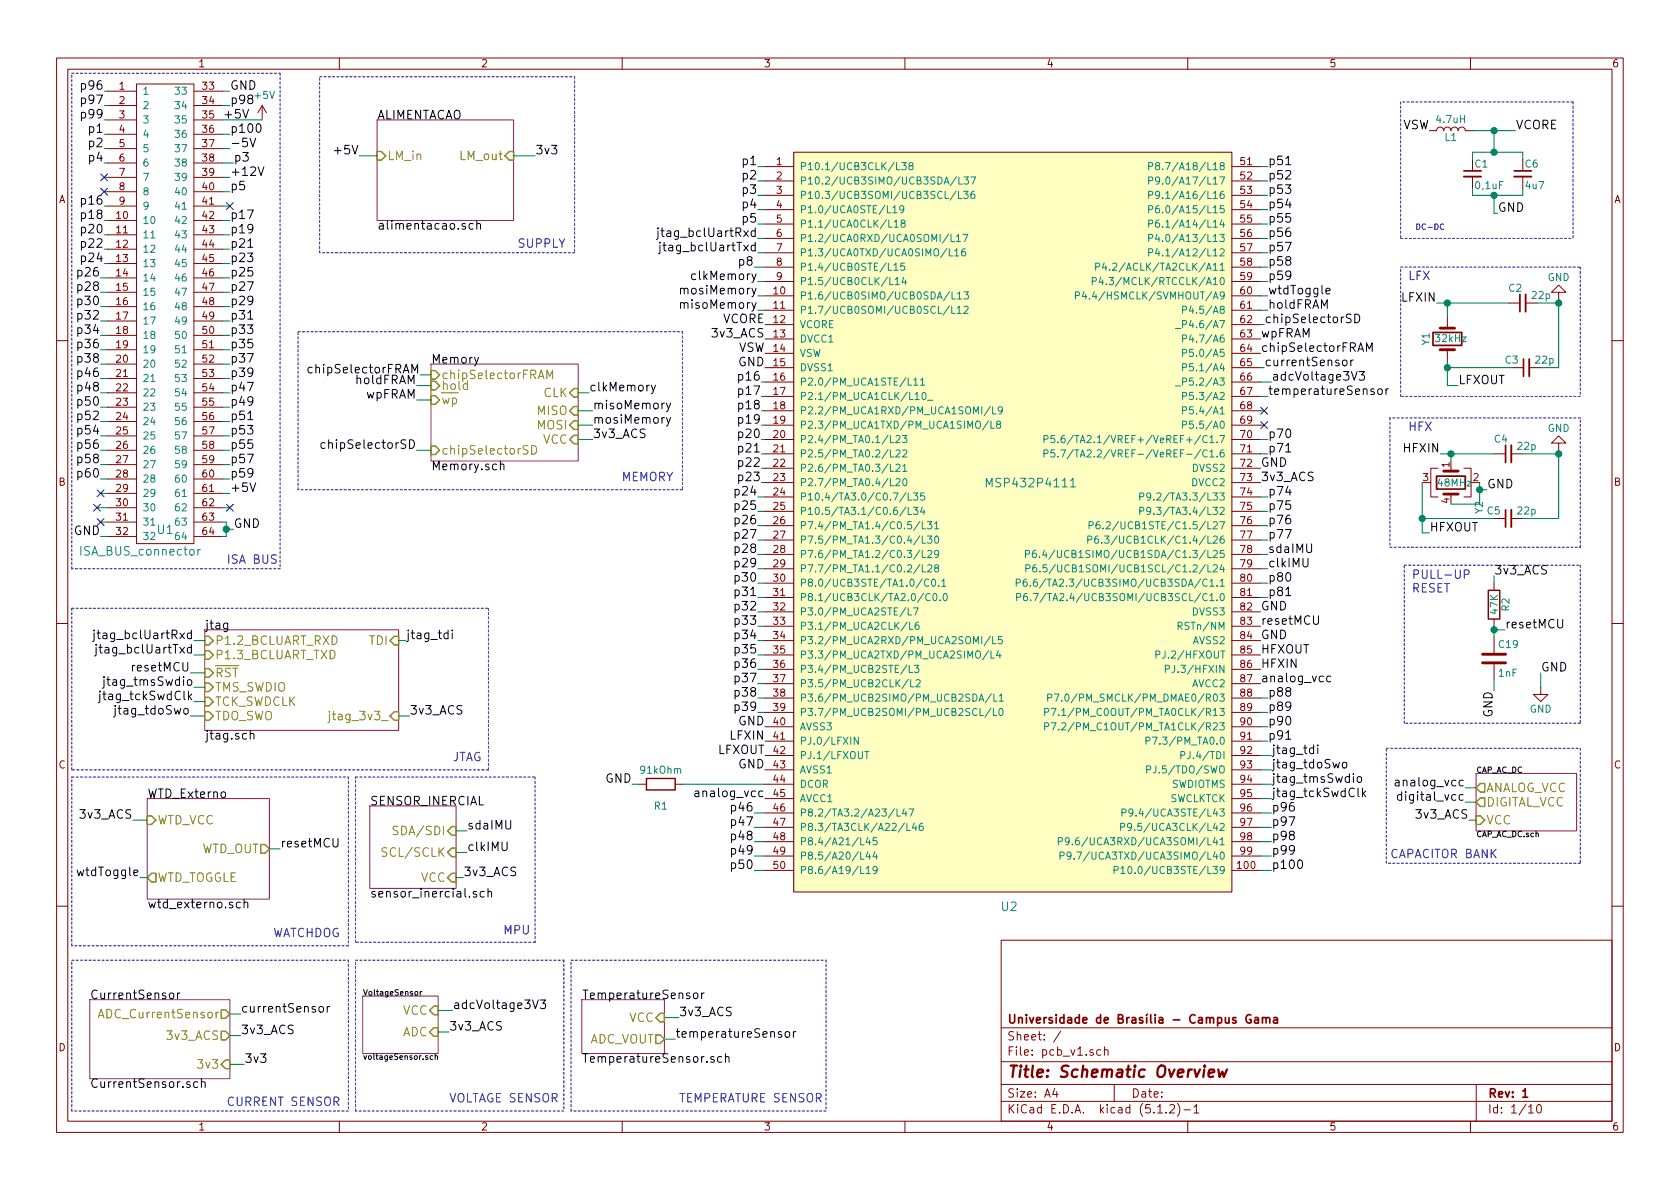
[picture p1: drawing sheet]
<svg xmlns="http://www.w3.org/2000/svg" width="297mm" height="210mm" viewBox="0 0 297 210" stroke-linecap="round" stroke-linejoin="round" font-family="sans-serif">
<defs><g id="words">
<text font-size="2.8" fill="#840000" x="178" y="190.5">Title: Schematic Overview</text>
<g font-size="2.1">
<text x="14.8" y="15.9">p96</text>
<text x="40.6" y="15.9">GND</text>
<text x="14.8" y="18.4">p97</text>
<text x="14.8" y="20.9">p99</text>
<text x="15.9" y="23.5">p1</text>
<text x="39.4" y="20.9">+5V</text>
<text x="40.6" y="18.4">p98</text>
<text x="40.6" y="23.5">p100</text>
<text x="66.7" y="21.1">ALIMENTACAO</text>
<text x="247.9" y="22.9">VSW</text>
<text x="268" y="22.9">VCORE</text>
<text x="15.9" y="26">p2</text>
<text x="15.9" y="28.6">p4</text>
<text x="40.6" y="26">-5V</text>
<text x="41.3" y="28.6">p3</text>
<text x="59.7" y="27.3">+5V</text>
<text x="94.6" y="27.3">3v3</text>
<text x="131.5" y="29.2">p1</text>
<text x="224.2" y="29.2">p51</text>
<text x="40.6" y="31.1">+12V</text>
<text x="40.6" y="33.6">p5</text>
<text x="131.5" y="31.7">p2</text>
<text x="131.5" y="34.3">p3</text>
<text x="224.2" y="31.7">p52</text>
<text x="224.2" y="34.3">p53</text>
<text x="14.8" y="38.7">p18</text>
<text x="14.8" y="36.2">p16</text>
<text x="14.8" y="41.3">p20</text>
<text x="40.6" y="41.3">p19</text>
<text x="40.6" y="38.7">p17</text>
<text x="66.7" y="40.6">alimentacao.sch</text>
<text x="117.7" y="41.9">jtag_bclUartRxd</text>
<text x="131.5" y="36.8">p4</text>
<text x="131.5" y="39.4">p5</text>
<text x="224.2" y="36.8">p54</text>
<text x="224.2" y="39.4">p55</text>
<text x="224.2" y="41.9">p56</text>
<text x="14.8" y="46.3">p24</text>
<text x="14.8" y="43.8">p22</text>
<text x="40.6" y="46.3">p23</text>
<text x="40.6" y="43.8">p21</text>
<text x="117.9" y="44.4">jtag_bclUartTxd</text>
<text x="130.9" y="47">p8</text>
<text x="224.2" y="44.4">p57</text>
<text x="224.2" y="47">p58</text>
<text x="14.1" y="54">p30</text>
<text x="14.1" y="51.4">p28</text>
<text x="14.1" y="48.9">p26</text>
<text x="40.6" y="54">p29</text>
<text x="40.6" y="51.4">p27</text>
<text x="40.6" y="48.9">p25</text>
<text x="120.9" y="52.1">mosiMemory</text>
<text x="122.9" y="49.5">clkMemory</text>
<text x="224.2" y="52.1">wtdToggle</text>
<text x="224.2" y="49.5">p59</text>
<text x="248" y="53.3">LFXIN</text>
<text x="14.1" y="59">p34</text>
<text x="14.1" y="56.5">p32</text>
<text x="40.6" y="59">p33</text>
<text x="40.6" y="56.5">p31</text>
<text x="120.9" y="54.6">misoMemory</text>
<text x="126.1" y="59.7">3v3_ACS</text>
<text x="222.9" y="59.7">wpFRAM</text>
<text x="223.5" y="57.1">chipSelectorSD</text>
<text x="224.2" y="54.6">holdFRAM</text>
<text x="14.1" y="64.1">p38</text>
<text x="14.1" y="61.6">p36</text>
<text x="40.6" y="64.1">p37</text>
<text x="40.6" y="61.6">p35</text>
<text x="76.2" y="64.3">Memory</text>
<text x="130.4" y="62.2">VSW</text>
<text x="130.5" y="64.8">GND</text>
<text x="222.9" y="62.2">chipSelectorFRAM</text>
<text x="14.1" y="66.7">p46</text>
<text x="14.1" y="69.2">p48</text>
<text x="14.1" y="71.7">p50</text>
<text x="40.6" y="66.7">p39</text>
<text x="40.6" y="69.2">p47</text>
<text x="40.6" y="71.7">p49</text>
<text x="55.4" y="66">chipSelectorFRAM</text>
<text x="63" y="67.9">holdFRAM</text>
<text x="64.6" y="70.5">wpFRAM</text>
<text x="104.1" y="69.2">clkMemory</text>
<text x="131" y="67.3">p16</text>
<text x="131" y="69.8">p17</text>
<text x="224.2" y="69.8">temperatureSensor</text>
<text x="224.8" y="67.3">adcVoltage3V3</text>
<text x="257.8" y="67.9">LFXOUT</text>
<text x="14.1" y="74.3">p52</text>
<text x="14.1" y="76.8">p54</text>
<text x="40.6" y="74.3">p51</text>
<text x="40.6" y="76.8">p53</text>
<text x="104.8" y="72.4">misoMemory</text>
<text x="104.8" y="74.9">mosiMemory</text>
<text x="104.8" y="77.5">3v3_ACS</text>
<text x="131" y="72.4">p18</text>
<text x="131" y="74.9">p19</text>
<text x="131" y="77.5">p20</text>
<text x="224.2" y="77.5">p70</text>
<text x="14.1" y="81.9">p58</text>
<text x="14.1" y="79.4">p56</text>
<text x="40.6" y="81.9">p57</text>
<text x="40.6" y="79.4">p55</text>
<text x="58" y="79.4">chipSelectorSD</text>
<text x="76.2" y="83.2">Memory.sch</text>
<text x="131" y="80">p21</text>
<text x="131" y="82.5">p22</text>
<text x="224.2" y="80">p71</text>
<text x="248.4" y="80">HFXIN</text>
<text x="14.1" y="84.4">p60</text>
<text x="40.6" y="87">+5V</text>
<text x="40.6" y="84.4">p59</text>
<text x="130.3" y="87.6">p24</text>
<text x="131" y="85.1">p23</text>
<text x="222.9" y="85.1">3v3_ACS</text>
<text x="224.2" y="87.6">p74</text>
<text x="262.9" y="86.4">GND</text>
<text x="13.1" y="94.6">GND</text>
<text x="41.3" y="93.3">GND</text>
<text x="130.3" y="90.2">p25</text>
<text x="130.3" y="92.7">p26</text>
<text x="130.3" y="95.2">p27</text>
<text x="224.2" y="95.2">p77</text>
<text x="224.2" y="92.7">p76</text>
<text x="224.2" y="90.2">p75</text>
<text x="252.7" y="94">HFXOUT</text>
<text x="130.3" y="97.8">p28</text>
<text x="130.3" y="100.3">p29</text>
<text x="224.2" y="100.3">clkIMU</text>
<text x="224.2" y="97.8">sdaIMU</text>
<text x="264.2" y="101.6">3v3_ACS</text>
<text x="130.3" y="102.9">p30</text>
<text x="130.3" y="105.4">p31</text>
<text x="130.3" y="107.9">p32</text>
<text x="224.2" y="102.9">p80</text>
<text x="224.2" y="105.4">p81</text>
<text x="18" y="113">jtag_bclUartRxd</text>
<text x="36.2" y="111.3">jtag</text>
<text x="71.8" y="113">jtag_tdi</text>
<text x="130.3" y="110.5">p33</text>
<text x="130.3" y="113">p34</text>
<text x="222.9" y="113">GND</text>
<text x="222.9" y="110.5">resetMCU</text>
<text x="266.1" y="111.1">resetMCU</text>
<text x="18.2" y="115.6">jtag_bclUartTxd</text>
<text x="23.7" y="118.7">resetMCU</text>
<text x="130.3" y="115.6">p35</text>
<text x="130.3" y="118.1">p36</text>
<text x="222.9" y="118.1">HFXIN</text>
<text x="222.9" y="115.6">HFXOUT</text>
<text x="272.4" y="118.7">GND</text>
<text x="18.6" y="123.8">jtag_tckSwdClk</text>
<text x="19.3" y="121.3">jtag_tmsSwdio</text>
<text x="130.3" y="120.6">p37</text>
<text x="130.3" y="123.2">p38</text>
<text x="130.3" y="125.7">p39</text>
<text x="222.9" y="120.6">analog_vcc</text>
<text x="224.2" y="123.2">p88</text>
<text x="224.2" y="125.7">p89</text>
<text x="21" y="126.4">jtag_tdoSwo</text>
<text x="36.2" y="130.8">jtag.sch</text>
<text x="72.4" y="126.4">3v3_ACS</text>
<text x="129.2" y="130.8">LFXIN</text>
<text x="224.2" y="128.3">p90</text>
<text x="224.2" y="130.8">p91</text>
<text x="263.9" y="126.9" transform="rotate(-90 263.9 126.9)">GND</text>
<text x="126.9" y="133.3">LFXOUT</text>
<text x="130.5" y="135.9">GND</text>
<text x="224.8" y="135.9">jtag_tdoSwo</text>
<text x="224.8" y="133.3">jtag_tdi</text>
<text x="26" y="141.1">WTD_Externo</text>
<text x="65.4" y="142.4">SENSOR_INERCIAL</text>
<text x="107" y="138.4">GND</text>
<text x="123.7" y="141">analog_vcc</text>
<text x="129.7" y="143.5">p46</text>
<text x="224.8" y="141">jtag_tckSwdClk</text>
<text x="224.8" y="138.4">jtag_tmsSwdio</text>
<text x="224.8" y="143.5">p96</text>
<text x="247.5" y="139.1">analog_vcc</text>
<text x="248.1" y="141.6">digital_vcc</text>
<text x="14.3" y="144.8">3v3_ACS</text>
<text x="49.5" y="149.9">resetMCU</text>
<text x="82.5" y="146.7">sdaIMU</text>
<text x="129.7" y="146">p47</text>
<text x="129.7" y="148.6">p48</text>
<text x="224.8" y="146">p97</text>
<text x="224.8" y="148.6">p98</text>
<text x="250.5" y="144.8">3v3_ACS</text>
<text x="14.1" y="154.9">wtdToggle</text>
<text x="81.9" y="154.9">3v3_ACS</text>
<text x="82.5" y="150.5">clkIMU</text>
<text x="129.7" y="151.1">p49</text>
<text x="129.7" y="153.7">p50</text>
<text x="224.8" y="151.1">p99</text>
<text x="224.8" y="153.7">p100</text>
<text x="26" y="160.6">wtd_externo.sch</text>
<text x="65.4" y="158.7">sensor_inercial.sch</text>
<text x="15.9" y="176.7">CurrentSensor</text>
<text x="42.5" y="179.1">currentSensor</text>
<text x="80" y="178.4">adcVoltage3V3</text>
<text x="102.9" y="176.7">TemperatureSensor</text>
<text x="120" y="179.7">3v3_ACS</text>
<text x="42.5" y="182.9">3v3_ACS</text>
<text x="79.4" y="182.2">3v3_ACS</text>
<text x="119.4" y="183.5">temperatureSensor</text>
<text x="43.2" y="188">3v3</text>
<text x="102.9" y="187.9">TemperatureSensor.sch</text>
<text x="15.9" y="192.4">CurrentSensor.sch</text>
</g>
<g font-size="2.1" fill="#848400">
<text x="68.5" y="28.3">LM_in</text>
<text x="81.5" y="28.3">LM_out</text>
<text x="78" y="67.1">chipSelectorFRAM</text>
<text x="78" y="71.5">wp</text>
<text x="78" y="69">hold</text>
<text x="96.1" y="70.2">CLK</text>
<text x="95" y="75.9">MOSI</text>
<text x="95" y="73.4">MISO</text>
<text x="78" y="80.4">chipSelectorSD</text>
<text x="96" y="78.5">VCC</text>
<text x="38" y="114">P1.2_BCLUART_RXD</text>
<text x="38" y="116.6">P1.3_BCLUART_TXD</text>
<text x="38" y="119.8">RST</text>
<text x="65.3" y="114">TDI</text>
<text x="38" y="122.3">TMS_SWDIO</text>
<text x="38" y="124.8">TCK_SWDCLK</text>
<text x="38" y="127.4">TDO_SWO</text>
<text x="59" y="127.4">jtag_3v3_</text>
<text x="262.8" y="140.1">ANALOG_VCC</text>
<text x="262.8" y="142.6">DIGITAL_VCC</text>
<text x="27.8" y="145.8">WTD_VCC</text>
<text x="70.3" y="147.7">SDA/SDI</text>
<text x="262.8" y="145.8">VCC</text>
<text x="27.8" y="156">WTD_TOGGLE</text>
<text x="35.4" y="150.9">WTD_OUT</text>
<text x="68.2" y="151.5">SCL/SCLK</text>
<text x="74.4" y="156">VCC</text>
<text x="71.2" y="179.4">VCC</text>
<text x="18.2" y="180.1">ADC_CurrentSensor</text>
<text x="29.7" y="183.9">3v3_ACS</text>
<text x="71.1" y="183.3">ADC</text>
<text x="104" y="184.5">ADC_VOUT</text>
<text x="111.2" y="180.7">VCC</text>
<text x="35.3" y="189">3v3</text>
</g>
<g font-size="2.1" fill="#008400">
<text x="264.8" y="37.5">GND</text>
<text x="127.7" y="57.1">VCORE</text>
<text x="223.5" y="64.8">currentSensor</text>
<text x="222.9" y="82.5">GND</text>
<text x="222.9" y="107.9">GND</text>
<text x="130.5" y="128.3">GND</text>
</g>
<g font-size="2.1" fill="#0000c2">
<text x="91.4" y="43.8">SUPPLY</text>
<text x="248.9" y="49.5">LFX</text>
<text x="248.9" y="76.2">HFX</text>
<text x="109.9" y="85.1">MEMORY</text>
<text x="40" y="99.7">ISA BUS</text>
<text x="249.6" y="102.4">PULL-UP</text>
<text x="249.6" y="104.8">RESET</text>
<text x="80" y="134.6">JTAG</text>
<text x="245.7" y="151.8">CAPACITOR BANK</text>
<text x="48.3" y="165.7">WATCHDOG</text>
<text x="88.9" y="165.2">MPU</text>
<text x="40" y="195.6">CURRENT SENSOR</text>
<text x="79.4" y="194.9">VOLTAGE SENSOR</text>
<text x="120" y="194.9">TEMPERATURE SENSOR</text>
</g>
<g font-size="2.1" fill="#008484">
<text x="175.1" y="86.2">MSP432P4111</text>
<text x="27.9" y="94.4">U1</text>
<text x="14.5" y="98.2">ISA_BUS_connector</text>
<text x="177.1" y="161.1">U2</text>
</g>
<g font-size="2.1" fill="#840000">
<text x="178" y="184">Sheet: /</text>
<text x="178" y="181">Universidade de Brasília - Campus Gama</text>
<text x="178" y="186.7">File: pcb_v1.sch</text>
<text x="178" y="196.9">KiCad E.D.A. kicad (5.1.2)-1</text>
<text x="178" y="194.1">Size: A4</text>
<text x="200" y="194.1">Date:</text>
<text x="263" y="194.1">Rev: 1</text>
<text x="263" y="196.9">Id: 1/10</text>
</g>
<g font-size="1.8" fill="#840000">
<text x="35" y="11.9">1</text>
<text x="85" y="11.9">2</text>
<text x="135" y="11.9">3</text>
<text x="185" y="11.9">4</text>
<text x="235" y="11.9">5</text>
<text x="285" y="11.9">6</text>
<text x="21.1" y="15.9">1</text>
<text x="35.9" y="15.9">33</text>
<text x="21.1" y="18.4">2</text>
<text x="21.1" y="20.9">3</text>
<text x="21.1" y="23.5">4</text>
<text x="35.9" y="18.4">34</text>
<text x="35.9" y="20.9">35</text>
<text x="35.9" y="23.5">36</text>
<text x="21.1" y="26">5</text>
<text x="21.1" y="28.6">6</text>
<text x="35.9" y="26">37</text>
<text x="35.9" y="28.6">38</text>
<text x="137.3" y="29.2">1</text>
<text x="219.4" y="29.2">51</text>
<text x="10.4" y="35.9">A</text>
<text x="21.1" y="31.1">7</text>
<text x="21.1" y="33.6">8</text>
<text x="35.9" y="33.6">40</text>
<text x="35.9" y="31.1">39</text>
<text x="137.3" y="31.7">2</text>
<text x="137.3" y="34.3">3</text>
<text x="219.4" y="31.7">52</text>
<text x="219.4" y="34.3">53</text>
<text x="285.4" y="35.9">A</text>
<text x="20.6" y="38.7">10</text>
<text x="20.6" y="41.3">11</text>
<text x="21.1" y="36.2">9</text>
<text x="35.9" y="36.2">41</text>
<text x="35.9" y="38.7">42</text>
<text x="35.9" y="41.3">43</text>
<text x="137.3" y="36.8">4</text>
<text x="137.3" y="39.4">5</text>
<text x="137.3" y="41.9">6</text>
<text x="219.4" y="36.8">54</text>
<text x="219.4" y="39.4">55</text>
<text x="219.4" y="41.9">56</text>
<text x="20.6" y="43.8">12</text>
<text x="20.6" y="46.3">13</text>
<text x="35.9" y="43.8">44</text>
<text x="35.9" y="46.3">45</text>
<text x="137.3" y="44.4">7</text>
<text x="137.3" y="47">8</text>
<text x="219.4" y="44.4">57</text>
<text x="219.4" y="47">58</text>
<text x="20.6" y="48.9">14</text>
<text x="20.6" y="51.4">15</text>
<text x="20.6" y="54">16</text>
<text x="35.9" y="48.9">46</text>
<text x="35.9" y="51.4">47</text>
<text x="35.9" y="54">48</text>
<text x="136.8" y="52.1">10</text>
<text x="137.3" y="49.5">9</text>
<text x="219.4" y="49.5">59</text>
<text x="219.4" y="52.1">60</text>
<text x="20.6" y="56.5">17</text>
<text x="20.6" y="59">18</text>
<text x="35.9" y="59">50</text>
<text x="35.9" y="56.5">49</text>
<text x="136.8" y="54.6">11</text>
<text x="136.8" y="57.1">12</text>
<text x="136.8" y="59.7">13</text>
<text x="219.4" y="54.6">61</text>
<text x="219.4" y="57.1">62</text>
<text x="219.4" y="59.7">63</text>
<text x="20.6" y="64.1">20</text>
<text x="20.6" y="61.6">19</text>
<text x="35.9" y="61.6">51</text>
<text x="35.9" y="64.1">52</text>
<text x="136.8" y="62.2">14</text>
<text x="136.8" y="64.8">15</text>
<text x="219.4" y="62.2">64</text>
<text x="219.4" y="64.8">65</text>
<text x="20.6" y="66.7">21</text>
<text x="20.6" y="69.2">22</text>
<text x="20.6" y="71.7">23</text>
<text x="35.9" y="66.7">53</text>
<text x="35.9" y="69.2">54</text>
<text x="35.9" y="71.7">55</text>
<text x="136.8" y="67.3">16</text>
<text x="136.8" y="69.8">17</text>
<text x="219.4" y="67.3">66</text>
<text x="219.4" y="69.8">67</text>
<text x="20.6" y="74.3">24</text>
<text x="20.6" y="76.8">25</text>
<text x="35.9" y="74.3">56</text>
<text x="35.9" y="76.8">57</text>
<text x="136.8" y="72.4">18</text>
<text x="136.8" y="74.9">19</text>
<text x="136.8" y="77.5">20</text>
<text x="219.4" y="72.4">68</text>
<text x="219.4" y="74.9">69</text>
<text x="219.4" y="77.5">70</text>
<text x="20.6" y="79.4">26</text>
<text x="20.6" y="81.9">27</text>
<text x="35.9" y="79.4">58</text>
<text x="35.9" y="81.9">59</text>
<text x="136.8" y="80">21</text>
<text x="136.8" y="82.5">22</text>
<text x="219.4" y="80">71</text>
<text x="219.4" y="82.5">72</text>
<text x="256.3" y="82.6" transform="rotate(-90 256.3 82.6)">1</text>
<text x="10.4" y="85.9">B</text>
<text x="20.6" y="89.5">30</text>
<text x="20.6" y="84.4">28</text>
<text x="20.6" y="87">29</text>
<text x="35.9" y="84.4">60</text>
<text x="35.9" y="87">61</text>
<text x="35.9" y="89.5">62</text>
<text x="136.8" y="85.1">23</text>
<text x="136.8" y="87.6">24</text>
<text x="219.4" y="85.1">73</text>
<text x="219.4" y="87.6">74</text>
<text x="251.6" y="85.1">3</text>
<text x="256.3" y="89" transform="rotate(-90 256.3 89)">4</text>
<text x="260.5" y="85.1">2</text>
<text x="285.4" y="85.9">B</text>
<text x="20.6" y="92.1">31</text>
<text x="20.6" y="94.6">32</text>
<text x="35.9" y="92.1">63</text>
<text x="35.9" y="94.6">64</text>
<text x="136.8" y="90.2">25</text>
<text x="136.8" y="92.7">26</text>
<text x="136.8" y="95.2">27</text>
<text x="219.4" y="90.2">75</text>
<text x="219.4" y="92.7">76</text>
<text x="219.4" y="95.2">77</text>
<text x="136.8" y="97.8">28</text>
<text x="136.8" y="100.3">29</text>
<text x="219.4" y="97.8">78</text>
<text x="219.4" y="100.3">79</text>
<text x="136.8" y="102.9">30</text>
<text x="136.8" y="105.4">31</text>
<text x="136.8" y="107.9">32</text>
<text x="219.4" y="102.9">80</text>
<text x="219.4" y="105.4">81</text>
<text x="219.4" y="107.9">82</text>
<text x="136.8" y="110.5">33</text>
<text x="136.8" y="113">34</text>
<text x="219.4" y="110.5">83</text>
<text x="219.4" y="113">84</text>
<text x="136.8" y="115.6">35</text>
<text x="136.8" y="118.1">36</text>
<text x="219.4" y="115.6">85</text>
<text x="219.4" y="118.1">86</text>
<text x="136.8" y="120.6">37</text>
<text x="136.8" y="123.2">38</text>
<text x="136.8" y="125.7">39</text>
<text x="219.4" y="120.6">87</text>
<text x="219.4" y="123.2">88</text>
<text x="219.4" y="125.7">89</text>
<text x="136.8" y="128.3">40</text>
<text x="136.8" y="130.8">41</text>
<text x="219.4" y="128.3">90</text>
<text x="219.4" y="130.8">91</text>
<text x="10.4" y="135.9">C</text>
<text x="136.8" y="133.3">42</text>
<text x="136.8" y="135.9">43</text>
<text x="219.4" y="133.3">92</text>
<text x="219.4" y="135.9">93</text>
<text x="285.4" y="135.9">C</text>
<text x="136.8" y="138.4">44</text>
<text x="136.8" y="141">45</text>
<text x="136.8" y="143.5">46</text>
<text x="219.4" y="138.4">94</text>
<text x="219.4" y="141">95</text>
<text x="219.4" y="143.5">96</text>
<text x="136.8" y="146">47</text>
<text x="136.8" y="148.6">48</text>
<text x="219.4" y="146">97</text>
<text x="219.4" y="148.6">98</text>
<text x="136.8" y="151.1">49</text>
<text x="136.8" y="153.7">50</text>
<text x="218.9" y="153.7">100</text>
<text x="219.4" y="151.1">99</text>
<text x="10.4" y="185.9">D</text>
<text x="285.4" y="185.9">D</text>
<text x="35" y="199.9">1</text>
<text x="85" y="199.9">2</text>
<text x="135" y="199.9">3</text>
<text x="185" y="199.9">4</text>
<text x="235" y="199.9">5</text>
<text x="285" y="199.9">6</text>
</g>
<g font-size="1.8" fill="#008484">
<text x="25.1" y="16.8">1</text>
<text x="31.3" y="16.8">33</text>
<text x="45.1" y="17.5">+5V</text>
<text x="25.1" y="19.3">2</text>
<text x="25.1" y="21.8">3</text>
<text x="31.3" y="19.3">34</text>
<text x="31.3" y="21.8">35</text>
<text x="254.1" y="21.8">4.7uH</text>
<text x="25.1" y="24.4">4</text>
<text x="25.1" y="26.9">5</text>
<text x="25.1" y="29.5">6</text>
<text x="31.3" y="24.4">36</text>
<text x="31.3" y="26.9">37</text>
<text x="31.3" y="29.5">38</text>
<text x="255.5" y="24.9">L1</text>
<text x="260.8" y="29.6">C1</text>
<text x="269.7" y="29.6">C6</text>
<text x="25.1" y="32">7</text>
<text x="25.1" y="34.5">8</text>
<text x="31.3" y="34.5">40</text>
<text x="31.3" y="32">39</text>
<text x="141.4" y="30.1">P10.1/UCB3CLK/L38</text>
<text x="141.4" y="32.6">P10.2/UCB3SIMO/UCB3SDA/L37</text>
<text x="141.4" y="35.2">P10.3/UCB3SOMI/UCB3SCL/L36</text>
<text x="205.9" y="30.1">P8.7/A18/L18</text>
<text x="205.9" y="32.6">P9.0/A17/L17</text>
<text x="205.9" y="35.2">P9.1/A16/L16</text>
<text x="261" y="33.4">0,1uF</text>
<text x="269.8" y="33.4">4u7</text>
<text x="25.1" y="37.1">9</text>
<text x="25.1" y="39.6">10</text>
<text x="31.3" y="37.1">41</text>
<text x="31.3" y="39.6">42</text>
<text x="141.4" y="37.7">P1.0/UCA0STE/L19</text>
<text x="141.4" y="40.3">P1.1/UCA0CLK/L18</text>
<text x="205.9" y="37.7">P6.0/A15/L15</text>
<text x="205.9" y="40.3">P6.1/A14/L14</text>
<text x="25.1" y="42.2">11</text>
<text x="25.1" y="44.7">12</text>
<text x="25.1" y="47.2">13</text>
<text x="31.3" y="42.2">43</text>
<text x="31.3" y="44.7">44</text>
<text x="31.3" y="47.2">45</text>
<text x="141.4" y="42.8">P1.2/UCA0RXD/UCA0SOMI/L17</text>
<text x="141.4" y="45.3">P1.3/UCA0TXD/UCA0SIMO/L16</text>
<text x="141.4" y="47.9">P1.4/UCB0STE/L15</text>
<text x="196.5" y="47.9">P4.2/ACLK/TA2CLK/A11</text>
<text x="205.9" y="42.8">P4.0/A13/L13</text>
<text x="205.9" y="45.3">P4.1/A12/L12</text>
<text x="25.1" y="49.8">14</text>
<text x="25.1" y="52.3">15</text>
<text x="31.3" y="49.8">46</text>
<text x="31.3" y="52.3">47</text>
<text x="141.4" y="53">P1.6/UCB0SIMO/UCB0SDA/L13</text>
<text x="141.4" y="50.4">P1.5/UCB0CLK/L14</text>
<text x="193" y="53">P4.4/HSMCLK/SVMHOUT/A9</text>
<text x="196.1" y="50.4">P4.3/MCLK/RTCCLK/A10</text>
<text x="266.8" y="51.6">C2</text>
<text x="270.9" y="52.9">22p</text>
<text x="273.6" y="49.7">GND</text>
<text x="25.1" y="54.9">16</text>
<text x="25.1" y="57.4">17</text>
<text x="25.1" y="59.9">18</text>
<text x="31.3" y="59.9">50</text>
<text x="31.3" y="54.9">48</text>
<text x="31.3" y="57.4">49</text>
<text x="141.4" y="55.5">P1.7/UCB0SOMI/UCB0SCL/L12</text>
<text x="141.4" y="58">VCORE</text>
<text x="209.4" y="58">_P4.6/A7</text>
<text x="210.4" y="55.5">P4.5/A8</text>
<text x="25.1" y="65">20</text>
<text x="25.1" y="62.5">19</text>
<text x="31.3" y="62.5">51</text>
<text x="31.3" y="65">52</text>
<text x="141.4" y="60.6">DVCC1</text>
<text x="141.4" y="63.1">VSW</text>
<text x="141.4" y="65.7">DVSS1</text>
<text x="210.4" y="60.6">P4.7/A6</text>
<text x="210.4" y="63.1">P5.0/A5</text>
<text x="210.4" y="65.7">P5.1/A4</text>
<text x="252.8" y="61" transform="rotate(-90 252.8 61)">Y1</text>
<text x="254" y="60.5">32kHz</text>
<text x="266.2" y="64.3">C3</text>
<text x="271.6" y="64.3">22p</text>
<text x="25.1" y="67.6">21</text>
<text x="25.1" y="70.1">22</text>
<text x="31.3" y="67.6">53</text>
<text x="31.3" y="70.1">54</text>
<text x="141.4" y="68.2">P2.0/PM_UCA1STE/L11</text>
<text x="141.4" y="70.7">P2.1/PM_UCA1CLK/L10_</text>
<text x="209.4" y="68.2">_P5.2/A3</text>
<text x="210.4" y="70.7">P5.3/A2</text>
<text x="25.1" y="72.6">23</text>
<text x="25.1" y="75.2">24</text>
<text x="25.1" y="77.7">25</text>
<text x="31.3" y="72.6">55</text>
<text x="31.3" y="75.2">56</text>
<text x="31.3" y="77.7">57</text>
<text x="141.4" y="73.3">P2.2/PM_UCA1RXD/PM_UCA1SOMI/L9</text>
<text x="141.4" y="75.8">P2.3/PM_UCA1TXD/PM_UCA1SIMO/L8</text>
<text x="210.4" y="73.3">P5.4/A1</text>
<text x="210.4" y="75.8">P5.5/A0</text>
<text x="273.6" y="76.4">GND</text>
<text x="25.1" y="80.3">26</text>
<text x="25.1" y="82.8">27</text>
<text x="31.3" y="80.3">58</text>
<text x="31.3" y="82.8">59</text>
<text x="141.4" y="78.4">P2.4/PM_TA0.1/L23</text>
<text x="141.4" y="80.9">P2.5/PM_TA0.2/L22</text>
<text x="141.4" y="83.4">P2.6/PM_TA0.3/L21</text>
<text x="190.1" y="78.4">P5.6/TA2.1/VREF+/VeREF+/C1.7</text>
<text x="191" y="80.9">P5.7/TA2.2/VREF-/VeREF-/C1.6</text>
<text x="211" y="83.4">DVSS2</text>
<text x="264.3" y="78.3">C4</text>
<text x="268.4" y="79.5">22p</text>
<text x="25.1" y="85.3">28</text>
<text x="25.1" y="87.9">29</text>
<text x="31.3" y="85.3">60</text>
<text x="31.3" y="87.9">61</text>
<text x="141.4" y="86">P2.7/PM_TA0.4/L20</text>
<text x="141.4" y="88.5">P10.4/TA3.0/C0.7/L35</text>
<text x="204.3" y="88.5">P9.2/TA3.3/L33</text>
<text x="210.8" y="86">DVCC2</text>
<text x="254.4" y="86">48MHz</text>
<text x="25.1" y="90.4">30</text>
<text x="25.1" y="93">31</text>
<text x="25.1" y="95.5">32</text>
<text x="31.3" y="90.4">62</text>
<text x="31.3" y="93">63</text>
<text x="31.3" y="95.5">64</text>
<text x="141.4" y="91.1">P10.5/TA3.1/C0.6/L34</text>
<text x="141.4" y="93.6">P7.4/PM_TA1.4/C0.5/L31</text>
<text x="196.6" y="93.6">P6.2/UCB1STE/C1.5/L27</text>
<text x="204.3" y="91.1">P9.3/TA3.4/L32</text>
<text x="262.2" y="90.8" transform="rotate(-90 262.2 90.8)">Y2</text>
<text x="263" y="91">C5</text>
<text x="268.4" y="91">22p</text>
<text x="141.4" y="96.1">P7.5/PM_TA1.3/C0.4/L30</text>
<text x="141.4" y="98.7">P7.6/PM_TA1.2/C0.3/L29</text>
<text x="141.4" y="101.2">P7.7/PM_TA1.1/C0.2/L28</text>
<text x="186.5" y="98.7">P6.4/UCB1SIMO/UCB1SDA/C1.3/L25</text>
<text x="186.7" y="101.2">P6.5/UCB1SOMI/UCB1SCL/C1.2/L24</text>
<text x="196.4" y="96.1">P6.3/UCB1CLK/C1.4/L26</text>
<text x="141.4" y="103.8">P8.0/UCB3STE/TA1.0/C0.1</text>
<text x="141.4" y="106.3">P8.1/UCB3CLK/TA2.0/C0.0</text>
<text x="184.8" y="103.8">P6.6/TA2.3/UCB3SIMO/UCB3SDA/C1.1</text>
<text x="184.9" y="106.3">P6.7/TA2.4/UCB3SOMI/UCB3SCL/C1.0</text>
<text x="141.4" y="108.8">P3.0/PM_UCA2STE/L7</text>
<text x="141.4" y="111.4">P3.1/PM_UCA2CLK/L6</text>
<text x="141.4" y="113.9">P3.2/PM_UCA2RXD/PM_UCA2SOMI/L5</text>
<text x="208.9" y="111.4">RSTn/NM</text>
<text x="211" y="108.8">DVSS3</text>
<text x="211" y="113.9">AVSS2</text>
<text x="264.8" y="108.5" transform="rotate(-90 264.8 108.5)">47K</text>
<text x="266.9" y="108" transform="rotate(-90 266.9 108)">R2</text>
<text x="141.4" y="116.5">P3.3/PM_UCA2TXD/PM_UCA2SIMO/L4</text>
<text x="141.4" y="119">P3.4/PM_UCB2STE/L3</text>
<text x="205.4" y="116.5">PJ.2/HFXOUT</text>
<text x="207.3" y="119">PJ.3/HFXIN</text>
<text x="265" y="119.7">1nF</text>
<text x="265.1" y="114.6">C19</text>
<text x="141.4" y="121.5">P3.5/PM_UCB2CLK/L2</text>
<text x="141.4" y="124.1">P3.6/PM_UCB2SIMO/PM_UCB2SDA/L1</text>
<text x="188.7" y="124.1">P7.0/PM_SMCLK/PM_DMAE0/R03</text>
<text x="210.8" y="121.5">AVCC2</text>
<text x="141.4" y="126.6">P3.7/PM_UCB2SOMI/PM_UCB2SCL/L0</text>
<text x="141.4" y="129.2">AVSS3</text>
<text x="141.4" y="131.7">PJ.0/LFXIN</text>
<text x="188.2" y="126.6">P7.1/PM_C0OUT/PM_TA0CLK/R13</text>
<text x="188.2" y="129.2">P7.2/PM_C1OUT/PM_TA1CLK/R23</text>
<text x="204.2" y="131.7">P7.3/PM_TA0.0</text>
<text x="270.5" y="126">GND</text>
<text x="113.4" y="136.8">91kOhm</text>
<text x="141.4" y="134.2">PJ.1/LFXOUT</text>
<text x="141.4" y="136.8">AVSS1</text>
<text x="204.2" y="136.8">PJ.5/TDO/SWO</text>
<text x="209.8" y="134.2">PJ.4/TDI</text>
<text x="115.7" y="143.2">R1</text>
<text x="141.4" y="139.3">DCOR</text>
<text x="141.4" y="141.9">AVCC1</text>
<text x="206.7" y="141.9">SWCLKTCK</text>
<text x="207.1" y="139.3">SWDIOTMS</text>
<text x="141.4" y="144.4">P8.2/TA3.2/A23/L47</text>
<text x="141.4" y="146.9">P8.3/TA3CLK/A22/L46</text>
<text x="141.4" y="149.5">P8.4/A21/L45</text>
<text x="190.8" y="149.5">P9.6/UCA3RXD/UCA3SOMI/L41</text>
<text x="200.7" y="146.9">P9.5/UCA3CLK/L42</text>
<text x="200.9" y="144.4">P9.4/UCA3STE/L43</text>
<text x="141.4" y="152">P8.5/A20/L44</text>
<text x="141.4" y="154.6">P8.6/A19/L19</text>
<text x="190.9" y="152">P9.7/UCA3TXD/UCA3SIMO/L40</text>
<text x="199.9" y="154.6">P10.0/UCB3STE/L39</text>
</g>
<text font-size="1.4" fill="#0000c2" x="250.2" y="40.6">DC-DC</text>
<g font-size="1.4">
<text x="261" y="136.7">CAP_AC_DC</text>
<text x="261" y="148">CAP_AC_DC.sch</text>
<text x="64.1" y="176">VoltageSensor</text>
<text x="64.1" y="187.4">voltageSensor.sch</text>
</g>
</g></defs>
<g fill="none" stroke="#840000" stroke-width=".18">
<path d="M10 10.3h277v189.9h-277zM12 12.2h273v186.1h-273zM19 16.1h5.1M19 18.7h5.1M24.1 14.9h10.2v81.2h-10.2zM34.3 16.1h5.1M34.3 18.7h5.1M46.4 18.7l-.8 1.2M46.4 18.7v2.5M46.4 18.7l.7 1.2M60 10.3v1.9M110 10.3v1.9"/>
<path d="M160 10.3v1.9M210 10.3v1.9M260 10.3v1.9M19 21.2h5.1M19 23.7h5.1M19 26.3h5.1M19 28.8h5.1M19 31.4h5.1M19 33.9h5.1M19 36.4h5.1M19 39h5.1M34.3 21.2h5.1"/>
<path d="M34.3 23.7h5.1M34.3 26.3h5.1M34.3 28.8h5.1M34.3 31.4h5.1M34.3 33.9h5.1M34.3 36.4h5.1M34.3 39h5.1M135.3 29.5h5M135.3 32h5M135.3 34.5h5M135.3 37.1h5M135.3 39.6h5"/>
<path d="M140.3 26.9h77.5v130.8h-77.5zM217.8 29.5h5.1M217.8 32h5.1M217.8 34.5h5.1M217.8 37.1h5.1M217.8 39.6h5.1M252.7 23.1h1.3a.63 .63 0 0 1 .6-.6 .63 .63 0 0 1 .7 .6 .63 .63 0 0 1 .6-.6 .63 .63 0 0 1 .6 .6 .63 .63 0 0 1 .7-.6 .63 .63 0 0 1 .6 .6 .63 .63 0 0 1 .6-.6 .63 .63 0 0 1 .7 .6h1.2M260.3 31.2v2.1M269.2 31.2v2.1M19 59.3h5.1M19 41.5h5.1M19 44.1h5.1"/>
<path d="M19 46.6h5.1M19 49.1h5.1M19 51.7h5.1M19 54.2h5.1M19 56.8h5.1M34.3 59.3h5.1M34.3 41.5h5.1M34.3 44.1h5.1M34.3 46.6h5.1M34.3 49.1h5.1M34.3 51.7h5.1M34.3 54.2h5.1"/>
<path d="M34.3 56.8h5.1M135.3 52.3h5M135.3 54.9h5M135.3 57.4h5M135.3 59.9h5M135.3 42.2h5M135.3 44.7h5M135.3 47.2h5M135.3 49.8h5M217.8 52.3h5.1M217.8 54.9h5.1M217.8 57.4h5.1"/>
<path d="M217.8 59.9h5.1M217.8 42.2h5.1M217.8 44.7h5.1M217.8 47.2h5.1M217.8 49.8h5.1M255.9 56.1v1.9M266.7 53.6h2M269.7 53.6h2.1M275.6 51.7h1.3l-1.3-1.3-1.3 1.3h1.3v1.3M10 60.2h2M19 64.4h5.1M19 66.9h5.1"/>
<path d="M19 61.8h5.1M19 69.5h5.1M19 72h5.1M19 74.5h5.1M19 77.1h5.1M19 79.6h5.1M34.3 64.4h5.1M34.3 66.9h5.1M34.3 61.8h5.1M34.3 69.5h5.1M34.3 72h5.1M34.3 74.5h5.1"/>
<path d="M34.3 77.1h5.1M34.3 79.6h5.1M135.3 65h5M135.3 62.5h5M135.3 67.6h5M135.3 70.1h5M135.3 72.6h5M135.3 75.2h5M135.3 77.7h5M217.8 65h5.1M217.8 62.5h5.1M217.8 67.6h5.1"/>
<path d="M217.8 70.1h5.1M217.8 72.6h5.1M217.8 75.2h5.1M217.8 77.7h5.1M255.9 61.8v1.9M267.3 65h2.1M270.4 65h2M275.6 78.4h1.3l-1.3-1.3-1.3 1.3h1.3v1.2M285 60.2h2M19 89.8h5.1M19 84.7h5.1M19 92.3h5.1"/>
<path d="M19 87.2h5.1M19 94.9h5.1M19 82.2h5.1M34.3 89.8h5.1M34.3 84.7h5.1M34.3 92.3h5.1M34.3 87.2h5.1M34.3 94.9h5.1M34.3 82.2h5.1M135.3 80.3h5M135.3 82.8h5M135.3 85.3h5"/>
<path d="M135.3 87.9h5M135.3 90.4h5M135.3 93h5M135.3 95.5h5M135.3 98h5M217.8 80.3h5.1M217.8 82.8h5.1M217.8 85.3h5.1M217.8 87.9h5.1M217.8 90.4h5.1M217.8 93h5.1M217.8 95.5h5.1"/>
<path d="M217.8 98h5.1M254.3 82.8h-1.3v5.1h1.3M256.5 82.8v.5M256.5 87.4v.5M258.8 82.8h1.3v5.1h-1.3M264.2 80.3h2M264.2 91.7h2M267.2 80.3h2M267.2 91.7h2M10 110.3h2M135.3 100.6h5M135.3 103.1h5"/>
<path d="M135.3 105.7h5M135.3 108.2h5M135.3 110.7h5M135.3 113.3h5M135.3 115.8h5M135.3 118.4h5M217.8 100.6h5.1M217.8 103.1h5.1M217.8 105.7h5.1M217.8 108.2h5.1M217.8 110.7h5.1M217.8 113.3h5.1"/>
<path d="M217.8 115.8h5.1M217.8 118.4h5.1M264.2 103.1v1.3M264.2 109.5v1.2M264.2 112.6v2.8M264.2 117.5v2.8M285 110.3h2M113 138.7h1.3M119.4 138.7h1.2M135.3 138.7h5M135.3 120.9h5M135.3 123.4h5"/>
<path d="M135.3 126h5M135.3 128.5h5M135.3 131.1h5M135.3 133.6h5M135.3 136.1h5M217.8 138.7h5.1M217.8 120.9h5.1M217.8 123.4h5.1M217.8 126h5.1M217.8 128.5h5.1M217.8 131.1h5.1M217.8 133.6h5.1"/>
<path d="M217.8 136.1h5.1M272.4 121.5v1.3h1.3l-1.3 1.3-1.3-1.3h1.3M135.3 153.9h5M135.3 141.2h5M135.3 143.8h5M135.3 146.3h5M135.3 148.8h5M135.3 151.4h5M217.8 153.9h5.1M217.8 141.2h5.1M217.8 143.8h5.1M217.8 146.3h5.1"/>
<path d="M217.8 148.8h5.1M217.8 151.4h5.1M10 160.2h2M177 166.3h108v32h-108zM285 160.2h2M60 198.3v1.9M110 198.3v1.9M160 198.3v1.9M177 194.8h108M177 191.8h108M177 187.8h108M177 181.8h108"/>
<path d="M186.5 192.5l-.4 1h1M186.8 193v1M187.6 182.3l-1.3 2M194.6 185.7l-.4-.1-.3 .3 .1 .6 .2 .1 .4-.1M195.3 185.7a.37 .37 0 0 1 .6 .1v.8M195.3 185.1v1.5M197 191.8v3M204.7 196.8h.8M206.2 196.7v.1M206.8 195.5l.2-.2h.4l.2 .2 .1 .3-.1 .2-.8 .8h.9M208.2 195.1a1.71 1.71 0 0 1 0 2.3M209.3 196.3h1.2"/>
<path d="M210 198.3v1.9M211.1 195.8l.4-.5v1.5M211.1 196.8h.9M260 198.3v1.9M261 191.8v6.5M270.3 195.8l.4-.5v1.5M270.3 196.8h.8M271.8 195.5l.4-.2a.94 .94 0 0 1 0 1.5 .79 .79 0 0 1-.4-1.3z"/>
</g>
<g fill="none" stroke="#840000" stroke-width=".3">
<path d="M258.8 30.2h3.1M267.7 30.2h3.1M253.4 58.8h5v2.3h-5zM268.7 52.1v3M266.2 78.7v3.1M269.4 63.5v3M254 84.2h5.1v2.3h-5.1zM266.2 90.2v3M221.2 179.5a.73 .73 0 0 0-.9 .5 .73 .73 0 0 0 .5 .9l.4-.1v-.5h-.3M223.2 179.9v1M221.9 180h.5l.1 .9M222.5 180.3l-.5 .1a.29 .29 0 0 0-.2 .2 .29 .29 0 0 0 .2 .3l.5-.1"/>
<path d="M223.2 180.1l.2-.2 .4 .1 .1 .9M223.9 180.1a.36 .36 0 0 1 .3-.2 .36 .36 0 0 1 .3 .2v.8M225.2 180h.6l.1 .9M225.9 180.3l-.6 .1a.29 .29 0 0 0-.2 .2 .29 .29 0 0 0 .2 .3l.6-.1M269.2 193l.5-.5v1.5M269.2 194h.9"/>
</g>
<path d="M213.7 189.8l1-.2-.1-.4-.5-.1-.4 .3v.9l.2 .1 .6-.1M215.4 189.1l.2 1.3 .5-.9 .3 .9 .5-1.3" fill="none" stroke="#840000" stroke-width=".41"/>
<path d="M263.1 104.4h2.1v5.1h-2.1zM114.3 137.7h5.1v2h-5.1z" fill="none" stroke="#840000" stroke-width=".25"/>
<path d="M66.7 21.2h24.1v17.8h-24.1zM76.2 64.4h26v17.1h-26zM36.2 111.4h34.3v17.8h-34.3zM261 136.8h17.8v10.1h-17.8zM26 141.2h21.6v17.8h-21.6zM65.4 142.5h15.2v14.6h-15.2zM15.9 176.8h24.7v13.9h-24.7zM64.1 176.1h13.4v10.2h-13.4zM102.9 176.8h14.6v9.5h-14.6z" fill="none" stroke="#840084" stroke-width=".18"/>
<g fill="none" stroke="#000" stroke-width=".18">
<path d="M42.9 19.3l.5 1.6 .5-1.6M44.2 24.4l.5 1.6 .5-1.6M45.4 22l.2-.1a.82 .82 0 0 1 .6 .6 .82 .82 0 0 1-.3 .8l-.3 .1-.3-.3v-.6zM45.6 29.5l.6 1.5 .5-1.5M83.6 39.6l-.4-.1-.3 .3 .2 .7h.5M84.3 39.6h.1a.37 .37 0 0 1 .6 .1v.8M84.3 39v1.5M227.3 29.1h.9M43.8 56.4h.9M43.8 43.7h.9M116.3 40.8v1.3l-.2 .2M116.3 40.3v.1"/>
<path d="M116.7 43.4v1.2l-.3 .3M116.7 42.8v.2M116.8 40.8h.6M133.5 43.4h-.4l-.3 .2 .1 .7h.6M133.5 40.9l-.4-.1-.3 .3 .1 .7h.6M133.5 40.3v1.5M133.5 42.8v1.6M234.4 51.5l.8-.2-.1-.3h-.4l-.3 .2 .1 .7h.6M238.9 55.6l-.6-.1-.3 .3 .1 .3 .7 .4v.4a.62 .62 0 0 1-.8 .1M239.5 55.5a.77 .77 0 0 1 .9 .8 .77 .77 0 0 1-.9 .8zM43.8 74.2h.9M55.2 65l-.4-.1-.3 .2v.7a.48 .48 0 0 0 .7 .1"/>
<path d="M57.5 78.4l-.5-.1-.3 .3 .2 .6h.6M72.4 77.8a.77 .77 0 0 1 .9 .7 .77 .77 0 0 1-.9 .8zM72.8 66v-1.6l.5 1.1 .5-1.1v1.6M84.6 63.2l-.5 1.4-.2 .1M115.2 68.1l.3 1M115.9 68.1l-.5 1.4-.2 .1M117.8 71.3l.4 1M117.8 73.8l.4 1M118.6 71.3l-.5 1.4-.3 .1M118.6 73.8l-.5 1.4-.3 .2M227.3 79.9h.9M237.4 63.8l.3-.1 .4 .1 .1 .6-.2 .2-.3 .1-.3-.2z"/>
<path d="M238.8 63.7v1M238.9 65.7l.5 1.5 .6-1.5M239.3 63.7h-.3l-.2 .3M240.3 65.7h.9l-.5 .6h.4l.1 .3-.1 .6h-.6l-.2-.1M241.6 62.1v-1.5l.5 1.1 .5-1.1v1.5M243.7 68.9l.2-.1 .4 .1 .1 .6-.2 .2-.3 .1-.2-.2zM245.1 68.8v1M245.5 68.8h-.3l-.1 .2M44.2 85.4l.5 1.5 .5-1.5M88.5 82.2l.2-.1h.3l.1 1M88.5 81.6v1.5M230.4 98.7l.1 1.4a.48 .48 0 0 0 .7 0l.1-1.4"/>
<path d="M16.6 111.9v1.3l-.2 .3M16.6 111.4v.2M17 114.5v1.3l-.3 .2M17 114v.1M17.1 111.9h.6M18.4 119.7v.1M33.8 114.5h-.4l-.3 .3 .1 .6h.6M33.8 112l-.4-.1-.3 .3 .1 .7h.6M33.8 111.4v1.5M33.8 114v1.5M40.3 110.2v1.2l-.3 .3-.4-.1M40.3 110.3l-.5-.1-.2 .1v.7a.48 .48 0 0 0 .7 .1"/>
<path d="M79.2 112l-.4-.1-.2 .2v.7a.48 .48 0 0 0 .6 .1M79.2 111.4v1.5M80 111.4v.2M80 111.9v1M227.3 105.3h.9M232.2 108.9l.1 1.4a.48 .48 0 0 0 .7 0l.1-1.4M235.3 119.6h-.5l-.2 .2 .1 .7h.6M275.4 109.5l.1 1.4a.48 .48 0 0 0 .7 0l.1-1.4M17.7 122.7v1.3l-.3 .3M17.7 122.2v.1M18.4 120.2v1.3l-.3 .2M20.4 125.3v1.3l-.3 .2"/>
<path d="M33.2 120.3l.4-.1 .3 .3v.4l-.3 .3-.4-.1-.1-.2zM33.5 123.2l.4 .5M33.9 122.7l-.6 .6M44.2 129.8l.2-.1 .4 .1 .1 .9M44.2 129.2v1.5M122.9 139.9h.6v1M227.3 130.7h.9M232.3 132.3h-.5l-.2 .1v.7a.48 .48 0 0 0 .7 .1M232.3 131.7v1.6M233 131.7v.2M233 132.3v1M237.4 134.9l.2-.1 .5 .1v.6l-.1 .2-.4 .1-.2-.1z"/>
<path d="M239.3 136.8v.2M239.3 137.3v1M240 137.5l.2-.2 .5 .2v.5l-.1 .3h-.4l-.2-.1zM240.1 139.4v1.3l.2 .2M240.9 139.4v1.5M241.5 139.9l-.6 .6M246.7 138h.6l.1 1M247.4 138.3l-.5 .1a.31 .31 0 0 0-.3 .3 .31 .31 0 0 0 .3 .3l.5-.1M42.5 159.6l-.4-.1-.3 .3 .1 .7h.6M43.2 159.7v-.1a.37 .37 0 0 1 .6 .1v.8M43.2 159v1.5M58.9 148.3l.1 1.3a.48 .48 0 0 0 .7 0l.1-1.3"/>
<path d="M84.3 157.7l-.4-.1-.2 .2v.3l.6 .1v.4h-.6M85.6 157.7l-.4-.1-.2 .2v.7a.48 .48 0 0 0 .6 .1M86.3 157.8l.2-.2 .3 .1 .1 .9M86.3 157.1v1.5M88.8 148.9v1.4a.48 .48 0 0 0 .8 0l.1-1.4M123.5 140.2l-.5 .1a.31 .31 0 0 0-.2 .3 .31 .31 0 0 0 .2 .3l.5-.1M229.6 152.2l.2-.1a.82 .82 0 0 1 .6 .6 .82 .82 0 0 1-.3 .8l-.3 .1-.3-.3-.1-.7zM241 140.3l.5 .6M247.8 140.6l-.4-.1-.3 .3v.4l.1 .2h.6M30 175.7l.2-.1 .5 .1v.6l-.1 .2-.4 .1-.2-.2zM31.4 175.6v1M31.8 175.6l-.4 .3"/>
<path d="M56.5 178.1l.2-.1 .4 .1 .1 .6-.2 .2-.3 .1-.2-.2zM57.9 178v1M58.3 178h-.3l-.1 .3M73.4 175.4h.4v.5h-.4zM74.3 175.3v.7M74.6 175.3l-.3 .2M94.2 176.8l.5 1.6 .5-1.6M95.5 176.8h1l-.5 .6 .3 .1 .2 .2-.2 .6-.5 .1-.3-.2M122.7 175.7l.2-.1 .4 .1 .1 .6-.1 .2-.4 .1-.2-.2zM124.1 175.6v1M124.5 175.6l-.4 .3M35 191.4l-.5-.1-.2 .1v.7a.48 .48 0 0 0 .7 .1"/>
<path d="M35.6 191.4l.2-.1 .4 .1 .1 .9M35.6 190.8v1.5M76.5 186.7h-.3l-.2 .2 .1 .4h.4M76.9 186.8l.4-.1 .1 .6M76.9 186.4v.9M126.2 186.9l-.3-.1-.2 .2v.3l.5 .1v.4h-.5M127.6 186.9l-.4-.1-.3 .2v.7a.48 .48 0 0 0 .7 .1M128.3 187l.2-.2 .4 .1v1M128.3 186.3v1.6M138.9 182.5l.2-.1 .4 .1 .1 .6-.1 .3h-.4l-.2-.1zM140.3 182.4v1M140.7 182.4l-.3 .1-.1 .2"/>
</g>
<g fill="none" stroke="#848400" stroke-width=".25">
<path d="M66.7 26.8h.7l.8 .8-.8 .7h-.7zM90 26.8h.8v1.5h-.8l-.7-.7zM76.2 65.5h.8l.7 .8-.7 .8h-.8zM76.2 70h.8l.7 .7-.7 .8h-.8zM76.2 67.4h.8l.7 .8-.7 .8h-.8zM76.2 78.9h.8l.7 .7-.7 .8h-.8zM101.5 74.4h.7v1.5h-.7l-.8-.7zM101.5 77h.7v1.5h-.7l-.8-.8zM101.5 68.7h.7v1.5h-.7l-.8-.7zM101.5 71.9h.7v1.5h-.7l-.8-.8zM36.2 112.5h.8l.7 .8-.7 .7h-.8zM36.2 115.1h.8l.7 .7-.7 .8h-.8z"/>
<path d="M36.2 118.2h.8l.7 .8-.7 .8h-.8zM69.7 112.5h.8v1.5h-.8l-.7-.7zM36.2 120.8h.8l.7 .7-.7 .8h-.8zM36.2 123.3h.8l.7 .8-.7 .7h-.8zM36.2 125.9h.8l.7 .7-.7 .8h-.8zM69.7 125.9h.8v1.5h-.8l-.7-.8zM261.7 138.6h.8v1.5h-.8l-.7-.8zM26 144.3h.8l.8 .7-.8 .8h-.8zM26.8 154.4h.8v1.6h-.8l-.8-.8zM46.1 149.3h.8l.7 .8-.7 .8h-.8zM79.1 146.9l.8-.7h.7v1.5h-.7zM79.9 154.4h.7v1.6h-.7l-.8-.8z"/>
<path d="M79.9 150h.7v1.5h-.7l-.8-.8zM261 144.3h.7l.8 .7-.8 .8h-.7zM261.7 141.1h.8v1.5h-.8l-.7-.7zM39.1 178.6h.8l.7 .7-.7 .8h-.8zM76.7 177.9h.8v1.5h-.8l-.8-.7zM116.7 179.2h.8v1.5h-.8l-.7-.7zM39.1 182.4h.8l.7 .7-.7 .8h-.8zM39.9 187.4h.7v1.6h-.7l-.8-.8zM76.7 181.7h.8v1.6h-.8l-.8-.8zM116 183h.7l.8 .8-.8 .7h-.7z"/>
</g>
<path d="M258.8 31.2h3.1M267.7 31.2h3.1M269.7 52.1v3M267.2 78.7v3.1M270.4 63.5v3M267.2 90.2v3" fill="none" stroke="#840000" stroke-width=".33"/>
<path d="M255.2 39.7a.44 .44 0 0 0-.6 .4 .44 .44 0 0 0 .6 .4M258.9 101.6l.7-.1 .1-.2v-.4l-.2-.1h-.6v1.5" fill="none" stroke="#0000c2" stroke-width=".18"/>
<path d="M82.6 67.9h-.4l-.3 .2v.5l.1 .2h.6M82.6 67.4v1.5M93.3 78.9l-.5-.1-.3 .3 .1 .3 .7 .3v.5a.62 .62 0 0 1-.8 0M94 78.8a.77 .77 0 0 1 .9 .7 .77 .77 0 0 1-.9 .8zM96.7 67v-1.5l.5 1 .5-1v1.5M58.2 126.3v1.3l-.2 .2M58.2 125.8v.1M68.4 150a.62 .62 0 0 0-.8 0v.5l.6 .3 .2 .3-.3 .3h-.6M70.4 146.2l-.6-.1-.2 .1v.5l.6 .3 .2 .3-.3 .3-.6-.1M38.6 179l-.3 .1-.1 .2M17.4 180l.5-1.5 .5 1.5" fill="none" stroke="#848400" stroke-width=".18"/>
<g fill="none" stroke="#008484" stroke-width=".18">
<path d="M157.1 38.9v1.3h.6M157.9 36.7l.3-.3v1.2M157.9 37.6h.7M158.1 39.3l.4-.4v1.3M158.5 28.7v1.3h.6M159.4 28.7h.8l-.4 .5 .4 .2v.5l-.2 .1-.6-.1M159.6 39.5l-.3-.3 .3-.3h.2l.2 .3v.1l-.6 .2-.1 .2v.2l.3 .3 .3-.1 .1-.2v-.2l-.2-.2M159.8 36.9l-.2 .3h-.3l-.2-.3v-.4l.2-.1h.3l.2 .2a.97 .97 0 0 1-.2 1h-.4M161 29.3l-.2-.1v-.3l.4-.2 .2 .3v.2l-.6 .2-.1 .1 .1 .4 .2 .1h.3l.1-.2v-.3l-.2-.2M169.1 33.8l-1.1 1.6M169.1 31.2l-1.1 1.7M169.5 33.8v1.3h.6"/>
<path d="M169.5 31.3v1.3h.6M170.4 33.8h.8l-.5 .5 .4 .1v.6l-.2 .1-.5-.1M170.4 31.3h.8l-.4 .5 .4 .1-.1 .6-.5 .1-.2-.2M171.7 31.3h.8l-.5 1.3M172.3 33.8l-.5 .2-.1 .4v.6l.2 .1 .4-.1 .1-.1-.1-.5-.4-.1-.2 .3M203.1 29.4h.6l.1-.5-.2-.2h-.5v1.3M203.1 31.9h.6l.1-.5-.2-.1h-.5v1.3M203.1 34.5l.6-.1 .1-.4-.2-.2h-.5v1.3M203.1 37h.6l.1-.5-.2-.1h-.5v1.2M203.1 39.6l.6-.1 .1-.5-.2-.1h-.5v1.3M204.5 29.3l-.2-.2 .1-.2 .1-.2 .5 .2v.3l-.6 .2-.1 .1v.3l.2 .2h.4l.1-.2v-.4l-.2-.1M204.9 36.4h-.2a.79 .79 0 0 0-.2 1.2l.5-.1v-.5l-.5-.2-.2 .3"/>
<path d="M204.9 38.9h-.2a.79 .79 0 0 0-.2 1.3l.5-.1v-.6l-.5-.1-.2 .2M205 31.8l-.2 .3-.4-.1-.1-.2v-.3l.2-.2h.3l.2 .2a.88 .88 0 0 1-.2 1l-.4 .1M205 34.4l-.2 .2h-.4l-.1-.2v-.3l.2-.3h.3l.2 .3a.88 .88 0 0 1-.2 .9l-.4 .1M157.1 46.5v1.3h.6M157.3 49.1v1.2h.6M158 46.9l.4-.4v1.3M158 47.8h.8M158.1 40.2h.7M158.3 49.4l.3-.3v1.2M158.3 50.3h.7M159.8 49l-.3 .9h.8M159.9 46.5h-.6v.6l.1-.1 .5 .1v.6l-.2 .1-.4-.1"/>
<path d="M160.1 49.5v.8M167.7 41.4l-1.1 1.6M167.8 44v1.3h.7M167.8 54.1l-1 1.6M167.9 51.6l-1.1 1.6M168.1 41.4v1.3h.7M168.3 54.1v1.3h.6M168.3 51.6v1.3h.6M168.8 44.3l.4-.3v1.3M168.8 45.3h.7M169.1 41.8l.4-.4v1.3M169.1 42.7h.7"/>
<path d="M169.2 54.5l.4-.4v1.3M169.2 55.4h.8M169.3 52l.3-.4v1.3M169.3 52.9h.7M170.3 41.4h.8l-.5 1.3M170.4 51.6h.8l-.4 .5 .4 .1-.1 .6-.5 .1-.2-.1M170.4 54.3l.5-.2 .2 .2 .1 .2-.1 .2-.7 .7h.8M170.6 44l-.3 .1a.87 .87 0 0 0 0 1.2l.4-.2v-.5l-.4-.1-.3 .2M190.1 52.3l.7-.1 .1-.2-.1-.3-.2-.1h-.5v1.3M191.7 51.6l-.3 .8h.8M192 52v.9M193.1 49.7h.6l.2-.2-.1-.3-.2-.1h-.5v1.2"/>
<path d="M193.7 47.2l.6-.1 .1-.4-.2-.2h-.5v1.3M194.6 49l-.3 .9h.8M194.9 49.5v.8M195.2 46.5l-.3 .9h.8M195.5 47v.8M195.6 50.2v.1M203.1 42.1h.6l.1-.5-.2-.2h-.5v1.3M203.1 44.6h.6l.1-.5-.2-.1h-.5v1.3M204.6 41.4l-.3 .9h.8M204.6 43.9l-.3 .9h.8M204.9 41.9v.8M204.9 44.4v.9"/>
<path d="M207.8 58.1h1M209.1 54.8l.7-.1v-.4l-.2-.2h-.5v1.3M209.1 59.9l.7-.1v-.4l-.2-.2h-.5v1.3M215.7 47.8h.8M157.4 77v1.3h.6M157.4 79.5v1.3h.6M158.4 77.1l.5-.1 .2 .4v.2l-.8 .7h.8M158.4 79.7l.5-.2 .2 .4v.2l-.8 .7h.8M159.6 77h.8l-.5 .5 .4 .1 .1 .4-.3 .3-.5-.1M159.6 79.7l.5-.2 .3 .4-.8 .9h.8M160.6 66.8v1.3h.6M161.5 67.2l.4-.4v1.3"/>
<path d="M161.5 68.1h.8M161.8 70.7h.7M162.8 67.2l.3-.4v1.3M162.8 68.1h.7M163.1 69.5l.2-.1a.67 .67 0 0 1 .4 .6 .67 .67 0 0 1-.4 .7l-.2-.2-.1-.3zM164 70.8h.9M174.8 74.4l-1.1 1.6M175.1 71.9l-1.1 1.6M175.2 74.5v1.2h.6M175.5 71.9v1.3h.6M176.4 75l-.1-.1v-.3l.4-.1 .2 .1v.3l-.6 .2-.1 .2v.2l.2 .2h.3l.2-.2v-.4l-.2-.1M177.2 72.5l-.2 .2h-.4l-.1-.2v-.3l.2-.3h.3l.2 .3a.97 .97 0 0 1-.2 .9l-.4 .1"/>
<path d="M184.6 77.7l.6-.1 .1-.2-.1-.3-.1-.1h-.5v1.3M186.5 77h-.6l-.1 .6 .2-.1 .4 .1 .1 .6-.2 .1-.5-.1M186.5 79.5h-.6l-.1 .7 .2-.2 .4 .1 .1 .6-.2 .1-.5-.1M187.1 78.2v.1M187.6 79.5h.8l-.5 1.3M188.2 77h-.2a.79 .79 0 0 0-.1 1.3l.3-.1 .1-.5-.2-.2h-.2l-.3 .2M189.8 77l-1.1 1.6M189.8 79.5l-1.1 1.6M190 79.5h.8M190.4 79.5v1.3M207.8 68.2h1M209.1 62.4l.7-.1v-.4l-.2-.1h-.5v1.2"/>
<path d="M209.1 65l.7-.1v-.5l-.2-.1h-.5v1.3M209.1 70l.7-.1v-.4l-.2-.1h-.5v1.3M209.1 72.6l.7-.1v-.4l-.2-.2h-.5v1.3M209.1 75.1l.7-.1v-.4l-.2-.1h-.5v1.2M35 97.1v1.1M35.4 97.1l-.3 .1-.1 .2M157.4 82.1v1.3h.6M157.4 84.6v1.3h.6M158.4 82.2l.5-.1 .2 .3v.2l-.8 .8h.8M158.4 84.8l.5-.2 .2 .4v.2l-.8 .7h.8M159.6 82.4l.4-.3v1.3M159.6 83.4h.8"/>
<path d="M159.7 84.8l.2-.2a.67 .67 0 0 1 .5 .7 .67 .67 0 0 1-.5 .6l-.3-.5zM160.2 87.1l-1.1 1.6M160.2 89.7l-1.1 1.6M160.6 87.2v1.2h.6M160.6 89.7v1.3h.6M161.5 87.2h.8l-.5 .4 .4 .2v.5l-.2 .1-.5-.1M161.5 89.7h.8l-.5 .5 .4 .1v.6l-.2 .1-.5-.1M162.6 92.2l-1.1 1.6M162.6 94.7l-1.1 1.7M162.6 97.3l-1.1 1.6M162.6 99.8l-1.1 1.6M163.1 89.7l-.3 .8h.8"/>
<path d="M163.1 92.2v1.3h.6M163.1 94.8v1.3h.6M163.1 97.3v1.3h.6M163.1 99.9v1.2h.6M163.4 90.1v.9M163.4 87.2h-.6v.6l.4-.2 .3 .3v.3l-.3 .2-.4-.1M164 92.2h.8l-.5 .5 .4 .2 .1 .4-.3 .2-.5-.1M164 94.8h.8l-.5 .5 .4 .1 .1 .4-.3 .3-.5-.2M164 97.5l.5-.2 .3 .4-.8 .9h.8M164 100l.5-.1 .3 .3-.8 .9h.8M165.3 92.6l.3-.4v1.3M165.3 93.5h.7"/>
<path d="M165.4 94.9l.2-.1a.69 .69 0 0 1 .4 .6 .69 .69 0 0 1-.4 .7l-.2-.2-.1-.3zM166 97.9l-.3 .2h-.3l-.1-.2v-.4l.2-.2h.2l.3 .3a.97 .97 0 0 1-.3 .9l-.3 .1M174.4 86.1v-1.5l.5 1.1 .5-1.1v1.5M181.3 98l.7-.1v-.4l-.2-.2h-.5v1.3M183.1 97.3h-.2a.79 .79 0 0 0-.1 1.3l.3-.1 .2-.4-.3-.3h-.2l-.3 .3M183.2 99.9h-.4a.87 .87 0 0 0 0 1.2l.5-.1v-.5l-.5-.2-.2 .3M183.8 98.5v.1M184.6 80.2h.6l.1-.2-.1-.3-.1-.2h-.5v1.3M184.7 97.3l-.3 .9h.7M185 97.8v.8M185.1 99.9h-.6l-.1 .6 .5-.2 .2 .3v.3l-.2 .2-.5-.1M186.5 97.3l-1.1 1.6"/>
<path d="M186.6 99.8l-1.1 1.6M187.1 80.7v.1M189.3 85l.4-.4v1.5M189.3 86.1h.8M192.3 95.4h.6l.2-.2-.1-.3-.2-.1h-.5v1.3M192.6 92.9l.6-.1v-.4l-.1-.2h-.5v1.3M194.1 94.8l-.3 .1a.87 .87 0 0 0 0 1.2l.4-.2v-.5l-.4-.1-.3 .2M194.4 92.2l-.4 .2-.2 .4v.6l.2 .1h.4l.1-.2-.1-.5-.4-.1-.2 .3M194.8 95.9v.2M195 93.4v.1M195.3 94.8h.8l-.4 .5 .3 .1 .1 .4-.3 .3-.5-.2M195.6 92.4l.5-.2 .2 .4v.2l-.8 .7h.8"/>
<path d="M201.5 87.8h.6l.1-.5-.2-.1h-.5v1.2M201.5 90.4l.6-.1 .1-.5-.2-.1h-.5v1.3M203.5 87.7l-.3 .3-.4-.1-.1-.2 .1-.4 .2-.1h.2l.3 .2a.97 .97 0 0 1-.3 1h-.4M203.5 90.3l-.3 .2-.4-.1-.1-.1 .1-.5 .2-.1h.2l.3 .3a.97 .97 0 0 1-.3 .9l-.4 .1M160.4 117.6l-1.1 1.6M160.4 110l-1.1 1.6M160.6 107.5v1.3h.6M160.8 117.6v1.3h.6M160.8 110v1.3h.6M161.5 107.5h.8l-.5 1.3M161.7 117.6h.8l-.5 .5 .4 .2v.5l-.2 .1-.5-.1M162.4 110l-.4 .1a.87 .87 0 0 0 0 1.2l.5-.1v-.6l-.5-.1-.2 .3"/>
<path d="M164.2 102.5a.6 .6 0 0 0-.8 .5 .6 .6 0 0 0 .6 .7l.2-.1M164.5 105.1a.51 .51 0 0 0-.7 0 .51 .51 0 0 0-.1 .6 .46 .46 0 0 0 .2 .5 .46 .46 0 0 0 .6-.1M164.8 102.5l.2-.1a.67 .67 0 0 1 .4 .6 .67 .67 0 0 1-.4 .7l-.3-.5zM165 105.1l.3-.2a.69 .69 0 0 1 .4 .7 .69 .69 0 0 1-.4 .6l-.3-.1-.1-.4zM165.5 100.4l-.2-.1v-.3l.4-.1 .2 .1v.3l-.5 .2-.1 .2v.2l.2 .2h.2l.3-.2-.1-.4-.2-.1M166 103.6v.1M166.2 106.1v.1M166.5 102.8l.4-.4v1.3M166.5 103.7h.7M166.9 105.1l.2-.2a.67 .67 0 0 1 .4 .7 .67 .67 0 0 1-.4 .6l-.3-.5zM174.8 115.1l-1.1 1.6M175.1 112.5l-1.1 1.6"/>
<path d="M175.2 115.1v1.3h.6M175.5 112.6v1.2h.6M176.5 115.1l-.3 .8h.8M176.8 115.5v.9M177.2 112.6h-.6l-.1 .6 .2-.2 .5 .2v.5l-.2 .1-.5-.1M179.7 103.1l.7-.1v-.5l-.7-.1v1.3M179.8 105.6h.6v-.5l-.2-.2h-.4v1.3M181.4 100.5h.6l.1-.2-.1-.3-.1-.1h-.5v1.2M181.5 102.4l-.4 .1-.2 .5v.6l.3 .1 .3-.1 .1-.2-.1-.4-.3-.1-.3 .2M181.6 104.9h-.3a.79 .79 0 0 0-.1 1.3l.4-.1v-.5l-.4-.2-.3 .3M182.2 103.6v.1M182.2 106.1v.1"/>
<path d="M182.7 104.9h.9l-.6 1.3M183.3 102.4h-.2a.79 .79 0 0 0-.1 1.3l.4-.1v-.6l-.4-.1-.3 .2M183.9 101v.1M184.9 102.4l-1.1 1.6M185 104.9l-1.1 1.6M204.4 115.8l.6-.1v-.5l-.1-.1h-.5v1.3M206 118.3l.7-.1v-.4l-.1-.2h-.6v1.3M208.3 110.7l.7-.1v-.4l-.2-.2h-.5v1.3M151.8 130.3v1.3l-.8-1.3v1.3M152.9 132.9h.7M153.3 132.9v1.3M160.6 120.1l-1.1 1.7"/>
<path d="M161 120.2v1.3h.6M162 120.3l.5-.1 .2 .3-.8 1h.8M173.1 124l.4-1.3 .4 1.3M173.2 123.6h.6M173.3 125.3v1.2h.6M175.2 125.2l-1.1 1.6M175.3 122.7l-1.1 1.6M175.6 125.3v1.2h.7M175.7 122.7v1.3h.6M176.7 123.1l.3-.4v1.3M176.7 124h.7M176.7 125.4l.2-.1a.67 .67 0 0 1 .5 .6 .67 .67 0 0 1-.5 .6l-.3-.4z"/>
<path d="M184.7 125.9h.6l.1-.2v-.3l-.2-.1h-.5v1.2M184.7 128.5l.6-.1 .1-.2v-.3l-.2-.1h-.5v1.3M185.2 123.4l.7-.1v-.4l-.7-.2v1.3M185.9 125.3h.8l-.5 1.2M185.9 127.8h.8l-.5 1.3M186.4 122.7h.8l-.5 1.3M187.2 126.4v.1M187.2 129v.1M187.7 123.9v.1M187.7 127.9l.5-.1 .3 .4-.8 .9h.8M202.6 131h.6l.1-.5-.2-.2h-.5v1.3M202.7 136.1l.7-.1v-.4l-.2-.2h-.5v1.3"/>
<path d="M208.8 133.5l.6-.1v-.4l-.1-.1h-.5v1.3M152.2 148.1v1.3h.6M152.2 150.7v1.2h.6M152.2 153.2v1.3h.6M153.1 153.6l.4-.4v1.3M153.1 154.5h.8M153.4 148.1l-.3 .9h.8M153.4 150.6l-.3 .9h.8M153.7 148.6v.8M153.7 151.1v.8M154.7 150.6l-.3 .9h.7M155 151.1v.8"/>
<path d="M155 148.1h-.6v.6l.4-.1 .3 .3v.3l-.3 .2-.4-.1M155.1 153.8l-.3 .2-.3-.1-.1-.1 .1-.5 .3-.1 .2 .1a.84 .84 0 0 1-.3 1.2h-.2M158.2 143l-1.1 1.6M158.6 143v1.3h.6M159.9 143l-.3 .9h.8M159.9 145.5l-1.1 1.7M160.2 143.5v.8M160.4 145.6v1.3h.6M160.7 143h.8l-.5 1.3M161.6 145.5l-.3 .9h.8M161.9 146v.9M163.1 145.6h-.2a.79 .79 0 0 0-.1 1.3l.4-.2v-.5l-.4-.1-.3 .2"/>
<path d="M187.1 148.8l.6-.1 .2-.1-.1-.3-.2-.2h-.5v1.3M187.4 151.3h.6l.2-.2-.1-.3-.2-.1h-.5v1.2M189.1 148.7l-.3 .2h-.2l-.3-.2 .1-.4 .2-.2h.2l.3 .3a.97 .97 0 0 1-.3 .9l-.3 .1M189.4 151.2l-.3 .3h-.2l-.3-.3 .1-.4 .2-.1h.2l.3 .2a.97 .97 0 0 1-.3 1h-.3M189.6 149.3v.1M189.9 151.8v.1M190.4 150.7h.8l-.5 1.2M190.8 148.1h-.3a.79 .79 0 0 0-.1 1.3l.4-.1 .1-.4-.3-.3h-.2l-.3 .3M197 153.9l.7-.1v-.5l-.7-.1v1.3M198.1 146.2l.7-.1v-.4l-.2-.1h-.5v1.3M198.2 153.6l.4-.4v1.3M198.2 154.5h.7"/>
<path d="M198.4 143.7h.6l.1-.2-.1-.3-.1-.2h-.5v1.3M200.1 146.1l-.3 .3-.3-.1-.2-.2 .2-.4 .3-.1 .2 .1a.84 .84 0 0 1-.3 1.2h-.2M200.3 143.6l-.2 .2h-.4l-.1-.2v-.4l.2-.2h.3l.2 .3a.97 .97 0 0 1-.2 1h-.4"/>
</g>
<path d="M254.6 58h2.6M254.6 61.8h2.6M255.3 83.3h2.5M255.3 87.4h2.5M262.1 117.2h4.1M262.1 115.7h4.1" fill="none" stroke="#840000" stroke-width=".51"/>
<g fill="#008400" stroke="#008400" stroke-width=".25">
<circle cx="275.6" cy="80.3" r=".51"/>
<circle cx="275.6" cy="53.6" r=".51"/>
<circle cx="264.2" cy="23.1" r=".51"/>
<circle cx="264.2" cy="26.9" r=".51"/>
<circle cx="264.2" cy="111.4" r=".51"/>
<circle cx="40" cy="93.6" r=".51"/>
<circle cx="264.2" cy="34.5" r=".51"/>
<circle cx="261.6" cy="86.6" r=".51"/>
<circle cx="251.5" cy="91.7" r=".51"/>
<circle cx="256.5" cy="80.3" r=".51"/>
<circle cx="255.9" cy="53.6" r=".51"/>
<circle cx="255.9" cy="65" r=".51"/>
</g>
<g fill="none" stroke="#008400" stroke-width=".18">
<path d="M18.4 16.1h.6M18.4 18.7h.6M39.4 16.1h1.2M39.4 18.7h1.2M18.4 31.4h.6M18.4 21.2h.6M18.4 23.7h.6M18.4 26.3h.6M18.4 28.8h.6M18.4 33.9h.6M18.4 36.4h.6M18.4 39h.6"/>
<path d="M39.4 31.4h1.2M39.4 21.2h7M39.4 23.7h1.2M39.4 26.3h1.2M39.4 28.8h1.9M39.4 33.9h1.2M39.4 36.4h1.2M39.4 39h1.2M63.5 27.6h3.2M90.8 27.6h3.8M134 34.5h1.3M134 29.5h1.3"/>
<path d="M134 32h1.3M134 37.1h1.3M134 39.6h1.3M222.9 34.5h1.3M222.9 29.5h1.3M222.9 32h1.3M222.9 37.1h1.3M222.9 39.6h1.3M260.3 23.1h7.7M260.3 28.2v-1.3h8.9v1.3M260.3 33.3v1.2h8.9v-1.2M264.2 23.1v3.8"/>
<path d="M264.2 34.5v3.2M17.8 49.1h1.2M17.8 54.2h1.2M17.8 56.8h1.2M17.8 59.3h1.2M17.8 51.7h1.2M18.4 41.5h.6M18.4 44.1h.6M18.4 46.6h.6M39.4 41.5h1.2M39.4 44.1h1.2M39.4 49.1h1.2"/>
<path d="M39.4 54.2h1.2M39.4 56.8h1.2M39.4 59.3h1.2M39.4 51.7h1.2M39.4 46.6h1.2M133.3 47.2h2M134 49.8h1.3M134 52.3h1.3M134 44.7h1.3M134 42.2h1.3M222.9 49.8h1.3M222.9 52.3h1.3"/>
<path d="M222.9 44.7h1.3M222.9 42.2h1.3M222.9 47.2h1.3M254 53.6h12.7M255.9 53.6v2.5M271.8 53.6h3.8M275.6 53v12h-3.2M17.8 79.6h1.2M17.8 69.5h1.2M17.8 61.8h1.2M17.8 64.4h1.2M17.8 66.9h1.2"/>
<path d="M17.8 72h1.2M17.8 74.5h1.2M17.8 77.1h1.2M39.4 79.6h1.2M39.4 69.5h1.2M39.4 61.8h1.2M39.4 64.4h1.2M39.4 66.9h1.2M39.4 72h1.2M39.4 74.5h1.2M39.4 77.1h1.2M73.7 79.6h2.5"/>
<path d="M73.7 68.2h2.5M73.7 70.7h2.5M74.3 66.3h1.9M102.2 69.5h1.9M102.2 72.6h2.6M102.2 75.2h2.6M102.2 77.7h2.6M134.6 72.6h.7M134.6 75.2h.7M134.6 77.7h.7M134.6 67.6h.7M134.6 70.1h.7"/>
<path d="M222.9 72.6h.6M222.9 75.2h.6M222.9 77.7h1.3M222.9 67.6h1.9M222.9 70.1h1.3M255.9 65h11.4M255.9 63.7v4.5h1.9M275.6 79.6v12.1h-6.4M17.1 89.8h1.9M17.8 92.3h1.2M17.8 94.9h1.2M17.8 87.2h1.2"/>
<path d="M17.8 82.2h1.2M17.8 84.7h1.2M39.4 92.3h.6v2.6h-.6M39.4 87.2h1.2M39.4 82.2h1.2M39.4 84.7h1.2M39.4 89.8h1.2M40 93.6h1.3M134 98h1.3M134 87.9h1.3M134 90.4h1.3M134 93h1.3"/>
<path d="M134 95.5h1.3M134.6 80.3h.7M134.6 82.8h.7M134.6 85.3h.7M222.9 98h1.3M222.9 87.9h1.3M222.9 90.4h1.3M222.9 93h1.3M222.9 95.5h1.3M251.5 91.7h12.7M251.5 85.3v8.9h1.2M254.6 80.3h9.6"/>
<path d="M256.5 80.3v1.2M261.6 85.3v3.8h-5.1M261.6 86.6h1.3M269.2 80.3h6.4M33.7 119h2.5M34.3 113.3h1.9M34.3 115.8h1.9M70.5 113.3h1.3M134 113.3h1.3M134 115.8h1.3M134 100.6h1.3M134 103.1h1.3"/>
<path d="M134 105.7h1.3M134 108.2h1.3M134 110.7h1.3M134 118.4h1.3M222.9 100.6h1.3M222.9 103.1h1.3M264.2 101.8v1.3M264.2 110.7v1.9M264.2 111.4h1.9M272.4 119v2.5M33.7 126.6h2.5M34.3 124.1h1.9"/>
<path d="M34.3 121.5h1.9M70.5 126.6h1.9M111.8 138.7h1.2M120.6 138.7h14.7M134 120.9h1.3M134 123.4h1.3M222.9 138.7h1.9M222.9 136.1h1.9M222.9 133.6h1.9M222.9 123.4h1.3M222.9 126h1.3M222.9 128.5h1.3"/>
<path d="M222.9 131.1h1.3M259.1 139.3h1.9M264.2 120.3v1.9M23.5 145h2.5M24.8 155.2h1.2M47.6 150.1h1.9M80.6 155.2h1.3M80.6 150.7h1.9M80.6 146.9h1.9M133.3 143.8h2M133.3 146.3h2M133.3 151.4h2"/>
<path d="M133.3 148.8h2M133.3 153.9h2M222.9 141.2h1.9M222.9 143.8h1.9M222.9 146.3h1.9M222.9 151.4h1.9M222.9 148.8h1.9M222.9 153.9h1.9M259.1 141.9h1.9M259.7 145h1.3M40.6 179.3h1.9M77.5 178.7h2.5"/>
<path d="M117.5 180h2.5M40.6 183.1h1.9M40.6 188.2h2.6M77.5 182.5h1.9M117.5 183.8h1.9"/>
</g>
<g fill="none" stroke="#0000c2" stroke-width=".18" stroke-dasharray=".4 .4">
<path d="M12.7 12.9h36.8M49.5 12.9v87.7M56.5 13.6h45.1M101.6 13.6v31.1M247.6 18v24.2M278.1 18h-30.5M278.1 18v24.2M52.7 58.7h67.9M56.5 44.7v-31.1M101.6 44.7h-45.1M120.6 58.7v27.9M247.6 47.2h31.8"/>
<path d="M247.6 42.2h30.5M279.4 47.2v22.9M245.7 73.9v22.9M247.6 70.1v-22.9M279.4 73.9h-33.7M279.4 70.1h-31.8M52.7 86.6v-27.9M120.6 86.6h-67.9M245.7 96.8h33.7M248.3 99.9h31.1M279.4 96.8v-22.9M279.4 99.9v28"/>
<path d="M12.7 100.6v-87.7M12.7 107.6h73.7M49.5 100.6h-36.8M86.4 107.6v28.5M12.7 136.1v-28.5M12.7 137.4h48.9M61.6 137.4v29.9M62.9 137.4h31.7M86.4 136.1h-73.7M94.6 137.4v29.2M245.1 132.3h34.3M248.3 127.9v-28"/>
<path d="M279.4 127.9h-31.1M279.4 132.3v20.3M245.1 152.6v-20.3M279.4 152.6h-34.3M12.7 167.3v-29.9M12.7 169.8h48.9M61.6 167.3h-48.9M61.6 169.8v26.7M62.9 166.6v-29.2M62.9 169.8h36.8M94.6 166.6h-31.7M99.7 169.8v26.7"/>
<path d="M101 169.8h45M146 169.8v26.7M12.7 196.5v-26.7M61.6 196.5h-48.9M62.9 196.5v-26.7M99.7 196.5h-36.8M101 196.5v-26.7M146 196.5h-45"/>
</g>
<path d="M140.3 26.9h77.5v130.8h-77.5z" fill="#ffffc2" stroke="#ffffc2" stroke-width=".18"/>
<g fill="none" stroke="#000084" stroke-width=".18">
<path d="M17.8 30.8l1.2 1.2M17.8 33.3l1.2 1.2M19 30.8l-1.2 1.2M19 33.3l-1.2 1.2M40 35.8l1.2 1.3M41.2 35.8l-1.2 1.3M222.9 74.6l1.2 1.2M222.9 72l1.2 1.2M224.1 74.6l-1.2 1.2M224.1 72l-1.2 1.2M16.5 89.2l1.3 1.2M17.2 86.6l1.2 1.3"/>
<path d="M17.2 91.7l1.2 1.2M17.8 89.2l-1.3 1.2M18.4 86.6l-1.2 1.3M18.4 91.7l-1.2 1.2M40 89.2l1.2 1.2M41.2 89.2l-1.2 1.2"/>
</g>
<use href="#words"/>
</svg>
